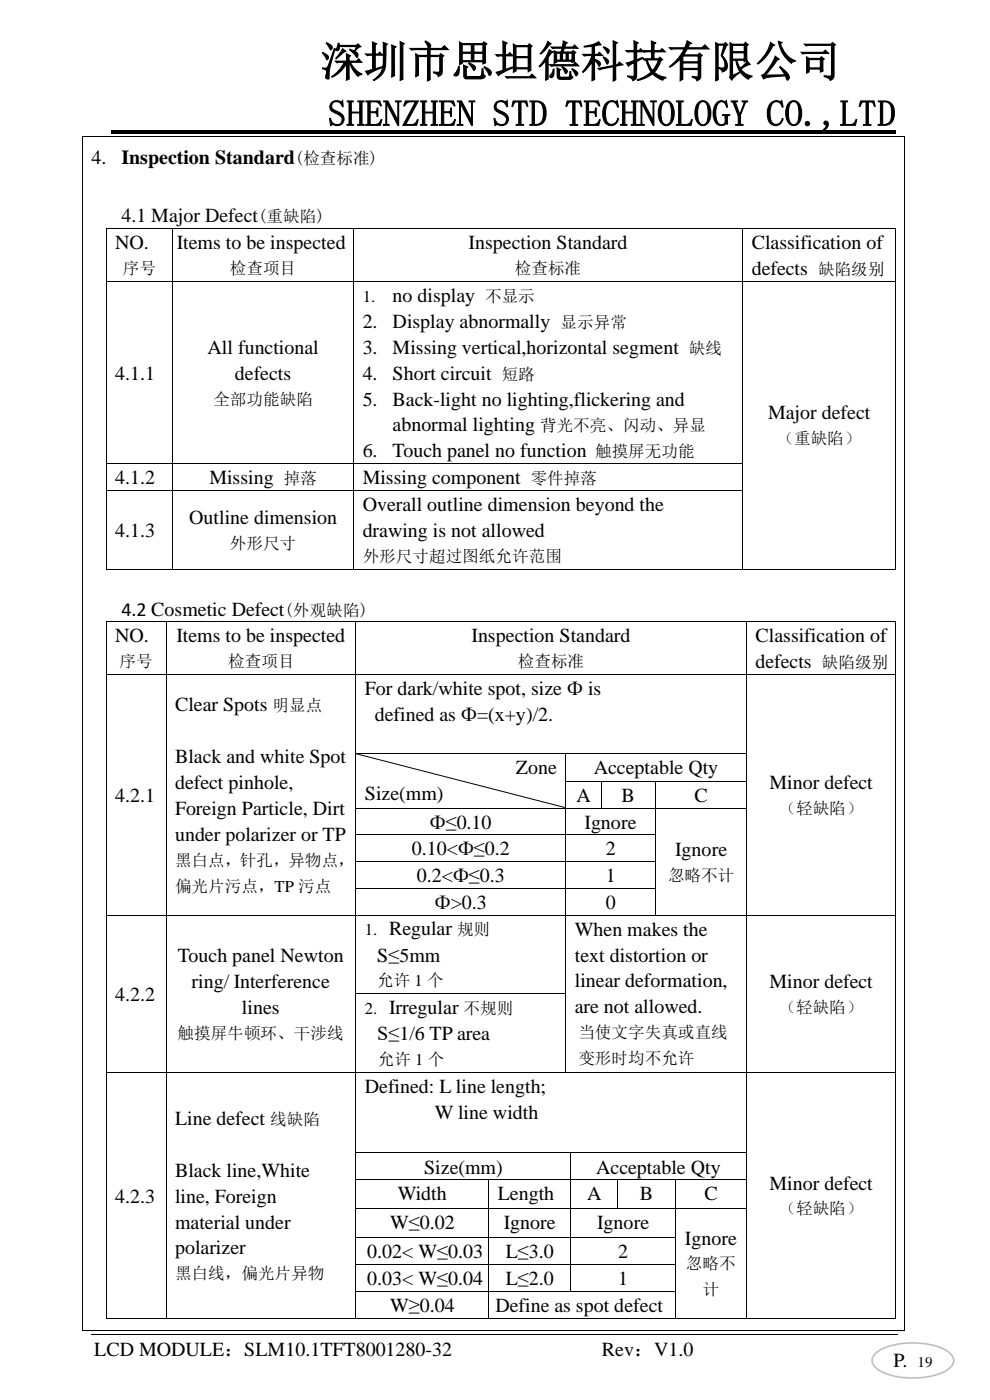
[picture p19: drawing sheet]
<svg xmlns="http://www.w3.org/2000/svg" width="210mm" height="297mm" viewBox="0 0 210 297" stroke-linecap="round" stroke-linejoin="round" font-family="sans-serif">
<defs><g id="words">
<text font-size="9.2" x="68" y="16.2">深圳市思坦德科技有限公司</text>
<text font-size="7.7" x="69.6" y="26.7">SHENZHEN STD TECHNOLOGY CO.,LTD</text>
<g font-size="4.2">
<text x="19.4" y="34.7">4.</text>
<text x="25.7" y="34.7">Inspection Standard</text>
<text x="25.7" y="47.1">4.1 Major Defect</text>
<text x="24.4" y="52.8">NO.</text>
<text x="37.5" y="52.8">Items to be inspected</text>
<text x="99.4" y="52.8">Inspection Standard</text>
<text x="159.5" y="52.8">Classification of</text>
<text x="159.5" y="58.3">defects</text>
<text x="83.3" y="64">no display</text>
<text x="76.9" y="69.5">2.</text>
<text x="83.3" y="69.5">Display abnormally</text>
<text x="44" y="75.1">All functional</text>
<text x="76.9" y="75">3.</text>
<text x="83.3" y="75">Missing vertical,horizontal segment</text>
<text x="24.4" y="80.6">4.1.1</text>
<text x="49.8" y="80.6">defects</text>
<text x="76.9" y="80.5">4.</text>
<text x="83.3" y="80.5">Short circuit</text>
<text x="76.9" y="86.1">5.</text>
<text x="83.3" y="86.1">Back-light no lighting,flickering and</text>
<text x="162.9" y="89">Major defect</text>
<text x="83.3" y="91.5">abnormal lighting</text>
<text x="76.9" y="97">6.</text>
<text x="83.3" y="97">Touch panel no function</text>
<text x="24.4" y="102.8">4.1.2</text>
<text x="44.4" y="102.7">Missing</text>
<text x="76.9" y="102.7">Missing component</text>
<text x="24.4" y="113.9">4.1.3</text>
<text x="40.1" y="111.2">Outline dimension</text>
<text x="76.9" y="108.4">Overall outline dimension beyond the</text>
<text x="76.9" y="113.9">drawing is not allowed</text>
<text x="25.7" y="130.6">4.2 Cosmetic Defect</text>
<text x="24.4" y="136.3">NO.</text>
<text x="37.4" y="136.3">Items to be inspected</text>
<text x="100.1" y="136.3">Inspection Standard</text>
<text x="160.3" y="136.3">Classification of</text>
<text x="160.3" y="141.7">defects</text>
<text x="77.4" y="147.5">For dark/white spot, size Ф is</text>
<text x="37.1" y="150.9">Clear Spots</text>
<text x="79.5" y="153">defined as Ф=(x+y)/2.</text>
<text x="37.1" y="161.9">Black and white Spot</text>
<text x="37.1" y="167.4">defect pinhole,</text>
<text x="109.4" y="164.2">Zone</text>
<text x="126" y="164.2">Acceptable Qty</text>
<text x="163.2" y="167.4">Minor defect</text>
<text x="24.4" y="170.2">4.2.1</text>
<text x="37.1" y="172.9">Foreign Particle, Dirt</text>
<text x="77.4" y="169.7">Size(mm)</text>
<text x="122.3" y="170.1">A</text>
<text x="131.9" y="170.1">B</text>
<text x="147.3" y="170.1">C</text>
<text x="37.1" y="178.4">under polarizer or TP</text>
<text x="91.2" y="175.8">Ф≤0.10</text>
<text x="124" y="175.8">Ignore</text>
<text x="87.4" y="181.5">0.10&lt;Ф≤0.2</text>
<text x="128.5" y="181.5">2</text>
<text x="143.2" y="181.6">Ignore</text>
<text x="88.5" y="187.1">0.2&lt;Ф≤0.3</text>
<text x="128.5" y="187.1">1</text>
<text x="92.3" y="192.8">Ф&gt;0.3</text>
<text x="128.5" y="192.8">0</text>
<text x="80" y="204">S≤5mm</text>
<text x="82.5" y="198.4">Regular</text>
<text x="121.9" y="198.5">When makes the</text>
<text x="121.9" y="204">text distortion or</text>
<text x="37.7" y="204.1">Touch panel Newton</text>
<text x="40.6" y="209.6">ring/ Interference</text>
<text x="121.9" y="209.5">linear deformation,</text>
<text x="163.2" y="209.6">Minor defect</text>
<text x="24.4" y="212.4">4.2.2</text>
<text x="51.3" y="215.1">lines</text>
<text x="82.5" y="215.2">Irregular</text>
<text x="121.9" y="215">are not allowed.</text>
<text x="80" y="220.7">S≤1/6 TP area</text>
<text x="77.4" y="231.9">Defined: L line length;</text>
<text x="37.1" y="238.6">Line defect</text>
<text x="92.2" y="237.4">W line width</text>
<text x="37.1" y="249.6">Black line,White</text>
<text x="90" y="249">Size(mm)</text>
<text x="126.5" y="249">Acceptable Qty</text>
<text x="24.4" y="255.1">4.2.3</text>
<text x="37.1" y="255.1">line, Foreign</text>
<text x="84.4" y="254.7">Width</text>
<text x="105.6" y="254.7">Length</text>
<text x="124.5" y="254.7">A</text>
<text x="135.7" y="254.7">B</text>
<text x="149.4" y="254.7">C</text>
<text x="163.2" y="252.4">Minor defect</text>
<text x="37.1" y="260.6">material under</text>
<text x="82.7" y="260.8">W≤0.02</text>
<text x="106.9" y="260.8">Ignore</text>
<text x="126.7" y="260.8">Ignore</text>
<text x="37.1" y="266.1">polarizer</text>
<text x="77.9" y="267">0.02&lt; W≤0.03</text>
<text x="107.3" y="267">L≤3.0</text>
<text x="131.1" y="267">2</text>
<text x="145.3" y="264.1">Ignore</text>
<text x="77.9" y="272.7">0.03&lt; W≤0.04</text>
<text x="107.3" y="272.7">L≤2.0</text>
<text x="131.1" y="272.7">1</text>
<text x="82.7" y="278.3">W≥0.04</text>
<text x="105.1" y="278.3">Define as spot defect</text>
<text x="20" y="287.8">LCD MODULE：SLM10.1TFT8001280-32</text>
<text x="127.7" y="287.8">Rev：V1.0</text>
<text x="189.6" y="290.1">P.</text>
</g>
<g font-size="3.5">
<text x="62.6" y="34.7">(检查标准)</text>
<text x="54.7" y="47.1">(重缺陷)</text>
<text x="26.1" y="58.1">序号</text>
<text x="48.8" y="58.1">检查项目</text>
<text x="109.2" y="58.1">检查标准</text>
<text x="173.6" y="58.3">缺陷级别</text>
<text x="76.9" y="64">1.</text>
<text x="102.9" y="64">不显示</text>
<text x="118.9" y="69.5">显示异常</text>
<text x="146.2" y="75">缺线</text>
<text x="106.4" y="80.5">短路</text>
<text x="45.3" y="85.8">全部功能缺陷</text>
<text x="114.6" y="91.5">背光不亮、闪动、异显</text>
<text x="165" y="94.3">（重缺陷）</text>
<text x="126.3" y="97">触摸屏无功能</text>
<text x="60.2" y="102.7">掉落</text>
<text x="112.6" y="102.7">零件掉落</text>
<text x="48.8" y="116.4">外形尺寸</text>
<text x="76.9" y="119.2">外形尺寸超过图纸允许范围</text>
<text x="60.4" y="130.6">(外观缺陷)</text>
<text x="25.4" y="141.5">序号</text>
<text x="48.4" y="141.5">检查项目</text>
<text x="109.9" y="141.5">检查标准</text>
<text x="174.4" y="141.7">缺陷级别</text>
<text x="57.8" y="150.9">明显点</text>
<text x="165.4" y="172.7">（轻缺陷）</text>
<text x="37.1" y="183.7">黑白点，针孔，异物点，</text>
<text x="37.1" y="189.2">偏光片污点，TP 污点</text>
<text x="141.7" y="186.8">忽略不计</text>
<text x="77.4" y="198.4">1.</text>
<text x="97" y="198.4">规则</text>
<text x="80" y="209.2">允许 1 个</text>
<text x="77.4" y="215.2">2.</text>
<text x="98.4" y="215.2">不规则</text>
<text x="165.4" y="214.9">（轻缺陷）</text>
<text x="37.7" y="220.4">触摸屏牛顿环、干涉线</text>
<text x="122.7" y="220.3">当使文字失真或直线</text>
<text x="80.2" y="226">允许 1 个</text>
<text x="122.7" y="225.8">变形时均不允许</text>
<text x="57.3" y="238.6">线缺陷</text>
<text x="165.4" y="257.6">（轻缺陷）</text>
<text x="145.5" y="269.3">忽略不</text>
<text x="37.1" y="271.4">黑白线，偏光片异物</text>
<text x="149.1" y="274.8">计</text>
</g>
<text font-size="3.2" x="194.6" y="290.1">19</text>
</g></defs>
<g fill="#000">
<path d="M17.4 29h.2v.1h-.2z" fill-rule="evenodd"/>
<path d="M17.4 29h.2v.1h-.2z" fill-rule="evenodd"/>
<path d="M23.5 27.7h166.5v.8h-166.5z" fill-rule="evenodd"/>
<path d="M191.8 29h.2v.1h-.2z" fill-rule="evenodd"/>
<path d="M191.8 29h.2v.1h-.2z" fill-rule="evenodd"/>
<path d="M22.4 48.4h.2v.2h-.2z" fill-rule="evenodd"/>
<path d="M22.4 48.4h.2v.2h-.2z" fill-rule="evenodd"/>
<path d="M22.4 59.6h.2v.1h-.2z" fill-rule="evenodd"/>
<path d="M36.6 48.4h.2v.2h-.2z" fill-rule="evenodd"/>
<path d="M36.6 59.6h.2v.1h-.2z" fill-rule="evenodd"/>
<path d="M74.9 48.4h.2v.2h-.2z" fill-rule="evenodd"/>
<path d="M74.9 59.6h.2v.1h-.2z" fill-rule="evenodd"/>
<path d="M157.5 48.4h.1v.2h-.1z" fill-rule="evenodd"/>
<path d="M157.5 59.6h.1v.1h-.1z" fill-rule="evenodd"/>
<path d="M189.9 48.4h.2v.2h-.2z" fill-rule="evenodd"/>
<path d="M189.9 48.4h.2v.2h-.2z" fill-rule="evenodd"/>
<path d="M189.9 59.6h.2v.1h-.2z" fill-rule="evenodd"/>
<path d="M22.4 98.3h.2v.2h-.2z" fill-rule="evenodd"/>
<path d="M36.6 98.3h.2v.2h-.2z" fill-rule="evenodd"/>
<path d="M74.9 98.3h.2v.2h-.2z" fill-rule="evenodd"/>
<path d="M157.5 98.3h.1v.2h-.1z" fill-rule="evenodd"/>
<path d="M189.9 98.3h.2v.2h-.2z" fill-rule="evenodd"/>
<path d="M22.4 104h.2v.2h-.2z" fill-rule="evenodd"/>
<path d="M36.6 104h.2v.2h-.2z" fill-rule="evenodd"/>
<path d="M74.9 104h.2v.2h-.2z" fill-rule="evenodd"/>
<path d="M157.5 104h.1v.2h-.1z" fill-rule="evenodd"/>
<path d="M189.9 104h.2v.2h-.2z" fill-rule="evenodd"/>
<path d="M22.4 120.7h.2v.1h-.2z" fill-rule="evenodd"/>
<path d="M22.4 120.7h.2v.1h-.2z" fill-rule="evenodd"/>
<path d="M22.4 131.8h.2v.2h-.2z" fill-rule="evenodd"/>
<path d="M22.4 131.8h.2v.2h-.2z" fill-rule="evenodd"/>
<path d="M35.1 131.8h.2v.2h-.2z" fill-rule="evenodd"/>
<path d="M36.6 120.7h.2v.1h-.2z" fill-rule="evenodd"/>
<path d="M74.9 120.7h.2v.1h-.2z" fill-rule="evenodd"/>
<path d="M75.4 131.8h.2v.2h-.2z" fill-rule="evenodd"/>
<path d="M157.5 120.7h.1v.1h-.1z" fill-rule="evenodd"/>
<path d="M158.2 131.8h.2v.2h-.2z" fill-rule="evenodd"/>
<path d="M189.9 120.7h.2v.1h-.2z" fill-rule="evenodd"/>
<path d="M189.9 120.7h.2v.1h-.2z" fill-rule="evenodd"/>
<path d="M189.9 131.8h.2v.2h-.2z" fill-rule="evenodd"/>
<path d="M189.9 131.8h.2v.2h-.2z" fill-rule="evenodd"/>
<path d="M22.4 143h.2v.2h-.2z" fill-rule="evenodd"/>
<path d="M22.4 159.7h.2v.2h-.2z" fill-rule="evenodd"/>
<path d="M35.1 143h.2v.2h-.2z" fill-rule="evenodd"/>
<path d="M35.1 159.7h.2v.2h-.2z" fill-rule="evenodd"/>
<path d="M75.4 143h.2v.2h-.2z" fill-rule="evenodd"/>
<path d="M75.4 159.7h.2v.2h-.2z" fill-rule="evenodd"/>
<path d="M120 159.7h.1v.2h-.1z" fill-rule="evenodd"/>
<path d="M158.2 143h.2v.2h-.2z" fill-rule="evenodd"/>
<path d="M158.2 159.7h.2v.2h-.2z" fill-rule="evenodd"/>
<path d="M189.9 143h.2v.2h-.2z" fill-rule="evenodd"/>
<path d="M189.9 159.7h.2v.2h-.2z" fill-rule="evenodd"/>
<path d="M22.4 165.6h.2v.2h-.2z" fill-rule="evenodd"/>
<path d="M22.4 171.3h.2v.2h-.2z" fill-rule="evenodd"/>
<path d="M22.4 177h.2v.2h-.2z" fill-rule="evenodd"/>
<path d="M35.1 165.6h.2v.2h-.2z" fill-rule="evenodd"/>
<path d="M35.1 171.3h.2v.2h-.2z" fill-rule="evenodd"/>
<path d="M35.1 177h.2v.2h-.2z" fill-rule="evenodd"/>
<path d="M75.4 165.6h.2v.2h-.2z" fill-rule="evenodd"/>
<path d="M75.4 171.3h.2v.2h-.2z" fill-rule="evenodd"/>
<path d="M75.4 177h.2v.2h-.2z" fill-rule="evenodd"/>
<path d="M120 165.6h.1v.2h-.1z" fill-rule="evenodd"/>
<path d="M120 171.3h.1v.2h-.1z" fill-rule="evenodd"/>
<path d="M120 177h.1v.2h-.1z" fill-rule="evenodd"/>
<path d="M127.4 165.6h.2v.2h-.2z" fill-rule="evenodd"/>
<path d="M127.4 171.3h.2v.2h-.2z" fill-rule="evenodd"/>
<path d="M139 165.6h.2v.2h-.2z" fill-rule="evenodd"/>
<path d="M139 171.3h.2v.2h-.2z" fill-rule="evenodd"/>
<path d="M139 177h.2v.2h-.2z" fill-rule="evenodd"/>
<path d="M158.2 165.6h.2v.2h-.2z" fill-rule="evenodd"/>
<path d="M158.2 171.3h.2v.2h-.2z" fill-rule="evenodd"/>
<path d="M158.2 177h.2v.2h-.2z" fill-rule="evenodd"/>
<path d="M189.9 165.6h.2v.2h-.2z" fill-rule="evenodd"/>
<path d="M189.9 171.3h.2v.2h-.2z" fill-rule="evenodd"/>
<path d="M189.9 177h.2v.2h-.2z" fill-rule="evenodd"/>
<path d="M22.4 182.7h.2v.2h-.2z" fill-rule="evenodd"/>
<path d="M22.4 188.4h.2v.1h-.2z" fill-rule="evenodd"/>
<path d="M22.4 194h.2v.2h-.2z" fill-rule="evenodd"/>
<path d="M35.1 182.7h.2v.2h-.2z" fill-rule="evenodd"/>
<path d="M35.1 188.4h.2v.1h-.2z" fill-rule="evenodd"/>
<path d="M35.1 194h.2v.2h-.2z" fill-rule="evenodd"/>
<path d="M75.4 182.7h.2v.2h-.2z" fill-rule="evenodd"/>
<path d="M75.4 188.4h.2v.1h-.2z" fill-rule="evenodd"/>
<path d="M75.4 194h.2v.2h-.2z" fill-rule="evenodd"/>
<path d="M120 182.7h.1v.2h-.1z" fill-rule="evenodd"/>
<path d="M120 188.4h.1v.1h-.1z" fill-rule="evenodd"/>
<path d="M120 194h.1v.2h-.1z" fill-rule="evenodd"/>
<path d="M139 182.7h.2v.2h-.2z" fill-rule="evenodd"/>
<path d="M139 188.4h.2v.1h-.2z" fill-rule="evenodd"/>
<path d="M139 194h.2v.2h-.2z" fill-rule="evenodd"/>
<path d="M158.2 182.7h.2v.2h-.2z" fill-rule="evenodd"/>
<path d="M158.2 188.4h.2v.1h-.2z" fill-rule="evenodd"/>
<path d="M158.2 194h.2v.2h-.2z" fill-rule="evenodd"/>
<path d="M189.9 182.7h.2v.2h-.2z" fill-rule="evenodd"/>
<path d="M189.9 188.4h.2v.1h-.2z" fill-rule="evenodd"/>
<path d="M189.9 194h.2v.2h-.2z" fill-rule="evenodd"/>
<path d="M22.4 210.7h.2v.2h-.2z" fill-rule="evenodd"/>
<path d="M35.1 210.7h.2v.2h-.2z" fill-rule="evenodd"/>
<path d="M75.4 210.7h.2v.2h-.2z" fill-rule="evenodd"/>
<path d="M120 210.7h.1v.2h-.1z" fill-rule="evenodd"/>
<path d="M158.2 210.7h.2v.2h-.2z" fill-rule="evenodd"/>
<path d="M189.9 210.7h.2v.2h-.2z" fill-rule="evenodd"/>
<path d="M22.4 227.4h.2v.2h-.2z" fill-rule="evenodd"/>
<path d="M35.1 227.4h.2v.2h-.2z" fill-rule="evenodd"/>
<path d="M75.4 227.4h.2v.2h-.2z" fill-rule="evenodd"/>
<path d="M120 227.4h.1v.2h-.1z" fill-rule="evenodd"/>
<path d="M158.2 227.4h.2v.2h-.2z" fill-rule="evenodd"/>
<path d="M189.9 227.4h.2v.2h-.2z" fill-rule="evenodd"/>
<path d="M22.4 244.5h.2v.2h-.2z" fill-rule="evenodd"/>
<path d="M22.4 250.2h.2v.2h-.2z" fill-rule="evenodd"/>
<path d="M22.4 256.4h.2v.1h-.2z" fill-rule="evenodd"/>
<path d="M35.1 244.5h.2v.2h-.2z" fill-rule="evenodd"/>
<path d="M35.1 250.2h.2v.2h-.2z" fill-rule="evenodd"/>
<path d="M35.1 256.4h.2v.1h-.2z" fill-rule="evenodd"/>
<path d="M75.4 244.5h.2v.2h-.2z" fill-rule="evenodd"/>
<path d="M75.4 250.2h.2v.2h-.2z" fill-rule="evenodd"/>
<path d="M75.4 256.4h.2v.1h-.2z" fill-rule="evenodd"/>
<path d="M103.6 250.2h.2v.2h-.2z" fill-rule="evenodd"/>
<path d="M103.6 256.4h.2v.1h-.2z" fill-rule="evenodd"/>
<path d="M121 244.5h.2v.2h-.2z" fill-rule="evenodd"/>
<path d="M121 250.2h.2v.2h-.2z" fill-rule="evenodd"/>
<path d="M121 256.4h.2v.1h-.2z" fill-rule="evenodd"/>
<path d="M130.9 250.2h.2v.2h-.2z" fill-rule="evenodd"/>
<path d="M130.9 256.4h.2v.1h-.2z" fill-rule="evenodd"/>
<path d="M143.2 250.2h.2v.2h-.2z" fill-rule="evenodd"/>
<path d="M143.2 256.4h.2v.1h-.2z" fill-rule="evenodd"/>
<path d="M158.2 244.5h.2v.2h-.2z" fill-rule="evenodd"/>
<path d="M158.2 250.2h.2v.2h-.2z" fill-rule="evenodd"/>
<path d="M158.2 256.4h.2v.1h-.2z" fill-rule="evenodd"/>
<path d="M189.9 244.5h.2v.2h-.2z" fill-rule="evenodd"/>
<path d="M189.9 250.2h.2v.2h-.2z" fill-rule="evenodd"/>
<path d="M189.9 256.4h.2v.1h-.2z" fill-rule="evenodd"/>
<path d="M22.4 262.5h.2v.2h-.2z" fill-rule="evenodd"/>
<path d="M22.4 268.2h.2v.2h-.2z" fill-rule="evenodd"/>
<path d="M22.4 273.9h.2v.2h-.2z" fill-rule="evenodd"/>
<path d="M22.4 279.6h.2v.1h-.2z" fill-rule="evenodd"/>
<path d="M22.4 279.6h.2v.1h-.2z" fill-rule="evenodd"/>
<path d="M35.1 262.5h.2v.2h-.2z" fill-rule="evenodd"/>
<path d="M35.1 268.2h.2v.2h-.2z" fill-rule="evenodd"/>
<path d="M35.1 273.9h.2v.2h-.2z" fill-rule="evenodd"/>
<path d="M35.1 279.6h.2v.1h-.2z" fill-rule="evenodd"/>
<path d="M75.4 262.5h.2v.2h-.2z" fill-rule="evenodd"/>
<path d="M75.4 268.2h.2v.2h-.2z" fill-rule="evenodd"/>
<path d="M75.4 273.9h.2v.2h-.2z" fill-rule="evenodd"/>
<path d="M75.4 279.6h.2v.1h-.2z" fill-rule="evenodd"/>
<path d="M103.6 262.5h.2v.2h-.2z" fill-rule="evenodd"/>
<path d="M103.6 268.2h.2v.2h-.2z" fill-rule="evenodd"/>
<path d="M103.6 273.9h.2v.2h-.2z" fill-rule="evenodd"/>
<path d="M103.6 279.6h.2v.1h-.2z" fill-rule="evenodd"/>
<path d="M121 262.5h.2v.2h-.2z" fill-rule="evenodd"/>
<path d="M121 268.2h.2v.2h-.2z" fill-rule="evenodd"/>
<path d="M121 273.9h.2v.2h-.2z" fill-rule="evenodd"/>
<path d="M143.2 262.5h.2v.2h-.2z" fill-rule="evenodd"/>
<path d="M143.2 268.2h.2v.2h-.2z" fill-rule="evenodd"/>
<path d="M143.2 273.9h.2v.2h-.2z" fill-rule="evenodd"/>
<path d="M143.2 279.6h.2v.1h-.2z" fill-rule="evenodd"/>
<path d="M158.2 262.5h.2v.2h-.2z" fill-rule="evenodd"/>
<path d="M158.2 268.2h.2v.2h-.2z" fill-rule="evenodd"/>
<path d="M158.2 273.9h.2v.2h-.2z" fill-rule="evenodd"/>
<path d="M158.2 279.6h.2v.1h-.2z" fill-rule="evenodd"/>
<path d="M189.9 262.5h.2v.2h-.2z" fill-rule="evenodd"/>
<path d="M189.9 268.2h.2v.2h-.2z" fill-rule="evenodd"/>
<path d="M189.9 273.9h.2v.2h-.2z" fill-rule="evenodd"/>
<path d="M189.9 279.6h.2v.1h-.2z" fill-rule="evenodd"/>
<path d="M189.9 279.6h.2v.1h-.2z" fill-rule="evenodd"/>
<path d="M17.4 282.2h.2v.1h-.2z" fill-rule="evenodd"/>
<path d="M17.4 282.2h.2v.1h-.2z" fill-rule="evenodd"/>
<path d="M191.8 282.2h.2v.1h-.2z" fill-rule="evenodd"/>
<path d="M191.8 282.2h.2v.1h-.2z" fill-rule="evenodd"/>
</g>
<g fill="none" stroke="#000" stroke-width=".21">
<path d="M17.5 29.1v253.1M17.6 29h174.2M191.9 29.1v253.1M22.5 48.6v11M22.5 59.7v38.6M22.6 48.5h14M22.6 59.7h14M36.7 48.6v11M36.7 59.7v38.6M36.8 48.5h38.1M36.8 59.7h38.1M75 48.6v11"/>
<path d="M75 59.7v38.6M75.1 48.5h82.4M75.1 59.7h82.4M157.6 48.6v11M157.6 59.7v38.6M157.6 48.5h32.3M157.6 59.7h32.3M190 48.6v11M190 59.7v38.6M22.5 98.5v5.5M22.6 98.4h14M36.7 98.5v5.5"/>
<path d="M36.8 98.4h38.1M75 98.5v5.5M75.1 98.4h82.4M157.6 98.5v5.5M190 98.5v5.5M22.5 104.2v16.5M22.6 104.1h14M36.7 104.2v16.5M36.8 104.1h38.1M75 104.2v16.5M75.1 104.1h82.4M157.6 104.2v16.5"/>
<path d="M190 104.2v16.5M22.5 132v11M22.6 120.8h14M22.6 131.9h12.5M35.2 132v11M35.3 131.9h40.1M36.8 120.8h38.1M75.1 120.8h82.4M75.5 132v11M75.6 131.9h82.6M157.6 120.8h32.3M158.3 132v11"/>
<path d="M158.4 131.9h31.5M190 132v11M22.5 143.2v16.5M22.5 159.9v5.7M22.6 143.1h12.5M35.2 143.2v16.5M35.2 159.9v5.7M35.3 143.1h40.1M75.5 143.2v16.5M75.5 159.9v5.7M75.6 143.1h82.6M75.6 159.9l44.4 11.4"/>
<path d="M75.6 159.8h44.4M120 159.9v5.7M120.1 159.8h38.1M158.3 143.2v16.5M158.3 159.9v5.7M158.4 143.1h31.5M190 143.2v16.5M190 159.9v5.7M22.5 165.8v5.5M22.5 171.5v5.5M22.5 177.2v5.5M35.2 165.8v5.5"/>
<path d="M35.2 171.5v5.5M35.2 177.2v5.5M75.5 165.8v5.5M75.5 171.5v5.5M75.5 177.2v5.5M75.6 171.4h44.4M75.6 177.1h44.4M120 165.8v5.5M120 171.5v5.5M120 177.2v5.5M120.1 165.7h7.3M120.1 171.4h7.3"/>
<path d="M120.1 177.1h18.9M127.5 165.8v5.5M127.6 165.7h11.4M127.6 171.4h11.4M139.1 165.8v5.5M139.1 171.5v5.5M139.1 177.2v5.5M139.2 165.7h19M139.2 171.4h19M158.3 165.8v5.5M158.3 171.5v5.5M158.3 177.2v5.5"/>
<path d="M190 165.8v5.5M190 171.5v5.5M190 177.2v5.5M22.5 182.9v5.5M22.5 188.5v5.5M22.5 194.2v16.5M22.6 194.1h12.5M35.2 182.9v5.5M35.2 188.5v5.5M35.2 194.2v16.5M35.3 194.1h40.1M75.5 182.9v5.5"/>
<path d="M75.5 188.5v5.5M75.5 194.2v16.5M75.6 182.8h44.4M75.6 188.5h44.4M75.6 194.1h44.4M120 182.9v5.5M120 188.5v5.5M120 194.2v16.5M120.1 182.8h18.9M120.1 188.5h18.9M120.1 194.1h18.9M139.1 182.9v5.5"/>
<path d="M139.1 188.5v5.5M139.2 194.1h19M158.3 182.9v5.5M158.3 188.5v5.5M158.3 194.2v16.5M158.4 194.1h31.5M190 182.9v5.5M190 188.5v5.5M190 194.2v16.5M22.5 210.9v16.5M35.2 210.9v16.5M75.5 210.9v16.5"/>
<path d="M75.6 210.8h44.4M120 210.9v16.5M158.3 210.9v16.5M190 210.9v16.5M22.5 227.6v16.9M22.6 227.5h12.5M35.2 227.6v16.9M35.3 227.5h40.1M75.5 227.6v16.9M75.6 227.5h44.4M120.1 227.5h38.1M158.3 227.6v16.9"/>
<path d="M158.4 227.5h31.5M190 227.6v16.9M22.5 244.7v5.5M22.5 250.4v6M22.5 256.5v6M35.2 244.7v5.5M35.2 250.4v6M35.2 256.5v6M75.5 244.7v5.5M75.5 250.4v6M75.5 256.5v6M75.6 244.6h45.4"/>
<path d="M75.6 250.3h28M75.6 256.4h28M103.7 250.4v6M103.7 256.5v6M103.8 250.3h17.2M103.8 256.4h17.2M121.1 244.7v5.5M121.1 250.4v6M121.1 256.5v6M121.2 244.6h37M121.2 250.3h9.7M121.2 256.4h9.7"/>
<path d="M131 250.4v6M131.1 250.3h12.1M131.1 256.4h12.1M143.3 250.4v6M143.3 256.5v6M143.4 250.3h14.8M143.4 256.4h14.8M158.3 244.7v5.5M158.3 250.4v6M158.3 256.5v6M190 244.7v5.5M190 250.4v6"/>
<path d="M190 256.5v6M22.5 262.7v5.5M22.5 268.4v5.5M22.5 274.1v5.5M22.6 279.6h12.5M35.2 262.7v5.5M35.2 268.4v5.5M35.2 274.1v5.5M35.3 279.6h40.1M75.5 262.7v5.5M75.5 268.4v5.5M75.5 274.1v5.5"/>
<path d="M75.6 262.6h28M75.6 268.3h28M75.6 274h28M75.6 279.6h28M103.7 262.7v5.5M103.7 268.4v5.5M103.7 274.1v5.5M103.8 262.6h17.2M103.8 268.3h17.2M103.8 274h17.2M103.8 279.6h39.4M121.1 262.7v5.5"/>
<path d="M121.1 268.4v5.5M121.2 262.6h22M121.2 268.3h22M121.2 274h22M143.3 262.7v5.5M143.3 268.4v5.5M143.3 274.1v5.5M143.4 279.6h14.8M158.3 262.7v5.5M158.3 268.4v5.5M158.3 274.1v5.5M158.4 279.6h31.5"/>
<path d="M190 262.7v5.5M190 268.4v5.5M190 274.1v5.5M17.6 282.2h174.2M19.5 283.1h171"/>
</g>
<path d="M186 286.9a14.6 14.6 0 0 1 10.4-1.8 8.8 8.8 0 0 1 5.5 2.3 1.91 1.91 0 0 1-.5 2.9 14.6 14.6 0 0 1-10.5 1.9 8.8 8.8 0 0 1-5.5-2.4 1.91 1.91 0 0 1 .6-2.9z" fill="none" stroke="#a7bfde" stroke-width=".35"/>
<use href="#words"/>
</svg>
